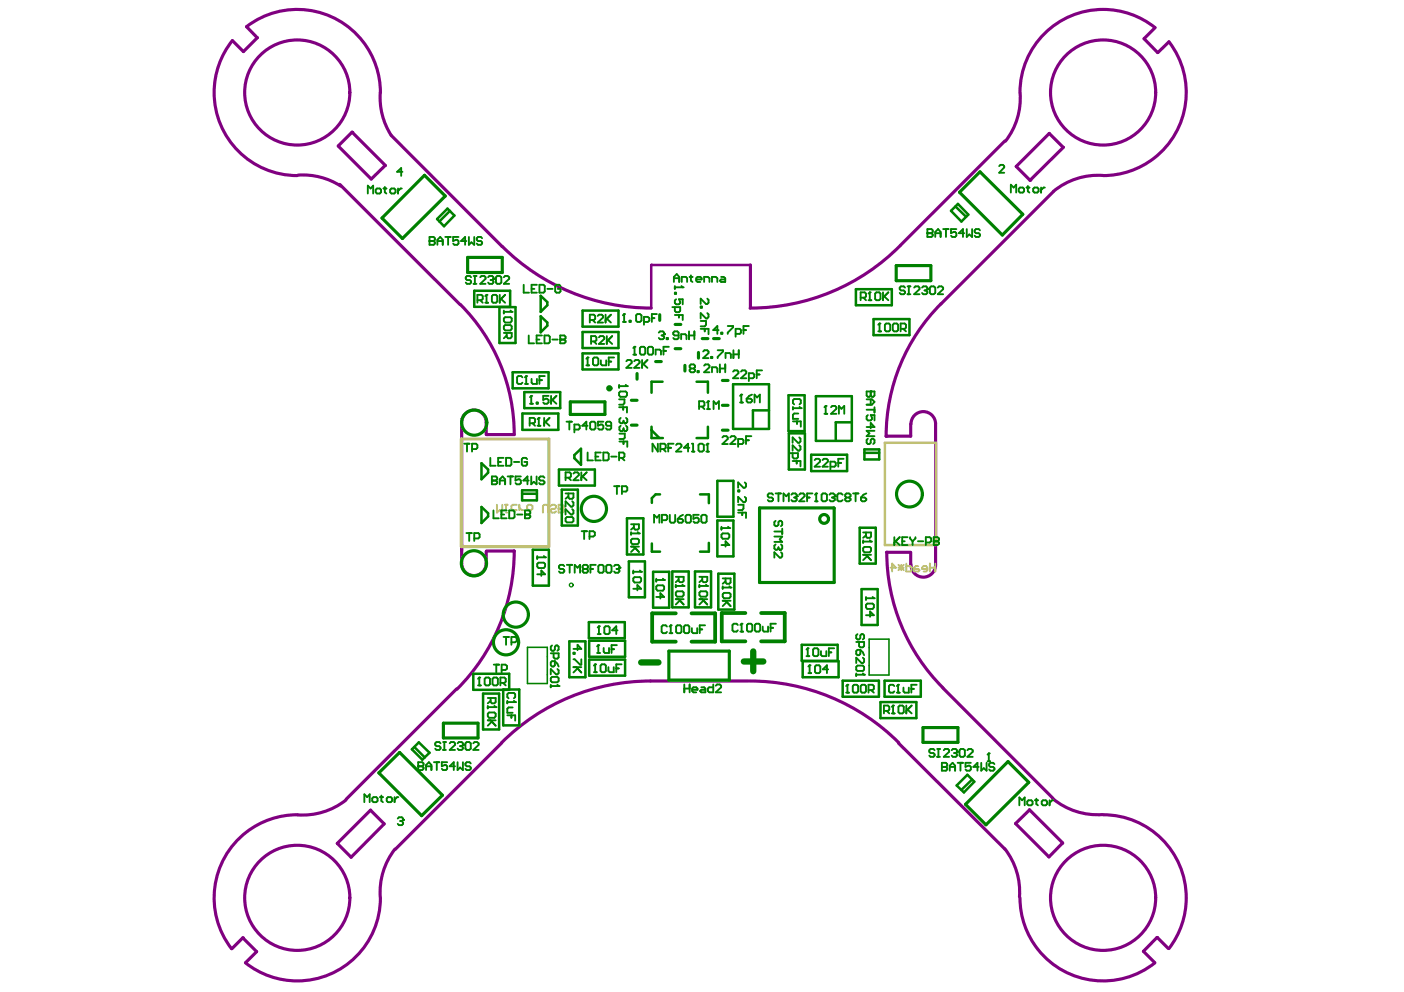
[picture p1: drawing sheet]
<svg xmlns="http://www.w3.org/2000/svg" width="297mm" height="210mm" viewBox="0 0 297 210" stroke-linecap="round" stroke-linejoin="round" font-family="sans-serif">
<g fill="none" stroke="#800080" stroke-width=".67">
<circle cx="62.9" cy="19.6" r="11.1"/>
<circle cx="233.4" cy="19.6" r="11.1"/>
<circle cx="62.9" cy="190" r="11.1"/>
<circle cx="233.4" cy="190" r="11.1"/>
</g>
<circle cx="51.4" cy="198.4" r=".27" fill="#800080"/>
<path d="M51.4 198.4l-2.4 2.4" fill="none" stroke="#800080" stroke-width=".67"/>
<path d="M54.4 8h.1" fill="none" stroke="#800080" stroke-width=".53"/>
<circle cx="71.4" cy="178.5" r=".27" fill="#800080"/>
<path d="M81.5 35h.1M78.4 171.4v.1" fill="none" stroke="#800080" stroke-width=".53"/>
<path d="M102.9 91.9l.1 .1" fill="none" stroke="#800080" stroke-width=".67"/>
<circle cx="137.8" cy="56.1" r=".27" fill="#800080"/>
<path d="M158.8 65.1l-.2 .2" fill="none" stroke="#800080" stroke-width=".53"/>
<circle cx="187.5" cy="92.3" r=".33" fill="#800080"/>
<path d="M192.7 117v2.5M217.8 171.4l-2.9 2.9" fill="none" stroke="#800080" stroke-width=".67"/>
<path d="M217.8 171.3v.1" fill="none" stroke="#800080" stroke-width=".53"/>
<circle cx="217.9" cy="38.2" r=".27" fill="#800080"/>
<path d="M224.9 31.2h.1M137.8 56.1v9.1M224.8 178.4h.1" fill="none" stroke="#800080" stroke-width=".53"/>
<g fill="none" stroke="#800080" stroke-width=".67">
<path d="M49.2 8.6l2.3 2.3M52.2 5.7l2.2 2.3M244.4 5.9l-2.4 2.3M215 35.2l2.9 3M158.8 56.1v9M97.7 89.4v29.8M102.9 89.4v2.6M192.7 89.7v2.6M197.9 89.7v29.8M102.9 116.7v2.5M108.7 116.6h.1M51.4 198.4l2.9 3"/>
<path d="M241.9 201.3l2.3 2.3"/>
</g>
<circle cx="74.5" cy="28" r=".27" fill="#800080"/>
<path d="M74.5 28l-2.9 2.9M103 92h5.8M187.5 92.3h5.2M187.5 116.9h5.2M78.4 171.5l2.9 2.8M244.8 198.4l-2.9 2.9M244.8 198.4l2.4 2.3" fill="none" stroke="#800080" stroke-width=".67"/>
<circle cx="244.8" cy="198.4" r=".27" fill="#800080"/>
<path d="M244.9 11.1v.1M137.8 56.1h21" fill="none" stroke="#800080" stroke-width=".53"/>
<g fill="none" stroke="#800080" stroke-width=".67">
<path d="M49.1 8.6a17.6 17.6 0 0 0-2.1 18.6 17.6 17.6 0 0 0 15.9 10M52.2 5.7a17.6 17.6 0 0 1 18.5-1.9 17.6 17.6 0 0 1 9.8 15.8M54.4 8l-2.9 2.9M80.5 19.6a14.8 14.8 0 0 0 2.3 9M215.8 19.7a14.8 14.8 0 0 1-3.1 10.2M242 8.2l2.9 2.9M244.3 5.8a17.6 17.6 0 0 0-18.5-2.1 17.6 17.6 0 0 0-10 15.9M245 11.1l2.3-2.3a17.5 17.5 0 0 1 1.6 19 17.5 17.5 0 0 1-16.6 9.3 14.8 14.8 0 0 0-9.4 3.4M63 37.1a14.8 14.8 0 0 1 9.1 2.3M71.6 30.9l6.9 7 3-2.9M71.9 39l25.4 25.5M74.5 28l7 7"/>
<path d="M82.7 28.6l23.6 23.6M212.6 29.8l-22.1 22.1M224.9 31.2l-2.9-3-7 7M225 31.2l-7.1 7M106.3 52.1a44.6 44.6 0 0 0 31.5 13.1M190.5 51.9a44.6 44.6 0 0 1-31.7 13.3M222.9 40.5l-23.8 23.8M97.4 64.4a38.9 38.9 0 0 1 11.4 27.6M199.1 64.3a39.6 39.6 0 0 0-11.6 28M97.7 89.4a2.6 2.6 0 0 1 2.6-2.6 2.6 2.6 0 0 1 2.6 2.6M192.7 89.7a2.6 2.6 0 0 1 2.6-2.6 2.6 2.6 0 0 1 2.6 2.6M97.7 119.2a2.6 2.6 0 0 0 2.6 2.6 2.6 2.6 0 0 0 2.6-2.6"/>
<path d="M102.9 116.6h5.8M108.8 116.6a41.3 41.3 0 0 1-12.1 29.2M187.6 116.9a40.5 40.5 0 0 0 11.9 28.6M192.7 119.5a2.6 2.6 0 0 0 2.6 2.6 2.6 2.6 0 0 0 2.6-2.6M96.6 145.8l-23.4 23.3M106.1 157.2l-22.5 22.5M158.4 144.1h-20.8a44.6 44.6 0 0 0-31.5 13M158.6 144.1a44.6 44.6 0 0 1 31.5 13M190.1 157.2l22.5 22.5M199.5 145.6l23.3 23.3M62.9 172.4a17.6 17.6 0 0 0-15.8 9.8 17.6 17.6 0 0 0 1.9 18.5M73.2 169.3a14.8 14.8 0 0 1-10.2 3.1"/>
<path d="M78.4 171.4l-7 7.1 2.9 2.9 7-7.1M83.5 179.7a14.8 14.8 0 0 0-3 10.1M212.6 179.6a14.8 14.8 0 0 1 3.1 10.2M214.9 174.3l7 7 2.9-2.9M217.8 171.3l7.1 7.1M222.7 169a14.8 14.8 0 0 0 10.5 3.4M233.4 172.4a17.6 17.6 0 0 1 15.8 9.8 17.6 17.6 0 0 1-1.9 18.5M80.5 190a17.6 17.6 0 0 1-10 15.8 17.6 17.6 0 0 1-18.6-2.1M215.8 190a17.6 17.6 0 0 0 10 15.8 17.6 17.6 0 0 0 18.5-2.1M54.3 201.4l-2.3 2.3"/>
</g>
<path d="M97.6 92.9h18.5v22.8h-18.5z" fill="none" stroke="#c0c073" stroke-width=".67"/>
<path d="M187.2 93.7h10.8v21.6h-10.8z" fill="none" stroke="#c0c073" stroke-width=".53"/>
<path d="M105.1 106.8v1.7l.6-.6 .6 .6v-1.7M106.8 106.8h.6M107.1 106.8v1.1h-.3" fill="none" stroke="#c0c073" stroke-width=".4"/>
<circle cx="107.1" cy="108.5" r=".2" fill="#c0c073"/>
<path d="M109.3 106.8h-.8l-.3 .3v.6l.3 .2h.8M109.9 107.4l.5 .5h.3M109.9 106.8v1.1M111.5 107.1l.3-.3h.5l.4 .3v.6l-.4 .2h-.5l-.3-.2zM114.9 108.5v-1.4l.2-.3h.6l.3 .3v1.4M116.5 107.1l.3-.3h.5l.4 .3v.3l-.4 .3h-.5l-.3 .2v.3l.3 .3h.5l.4-.3M118.2 107.7h.8l.3-.3v-.3l-.3-.3h-.8v1.7" fill="none" stroke="#c0c073" stroke-width=".4"/>
<circle cx="118.2" cy="107.7" r=".2" fill="#c0c073"/>
<path d="M118.2 107.7h.8l.3 .2v.3l-.3 .3h-.8M190.1 119.5l1.1 1.2M190.7 119.5v1.2M191.2 119.5l-1.1 1.2M191.7 119.3v1.6h.9l.3-.2v-.6l-.3-.3h-.9M194.3 119.8h-.6l-.3 .3v.8h.9l.2-.2-.2-.3h-.9M196.7 119.3v1.6M197.9 119.3v1.6M188.4 120.1h1.1l-.8-.8v1.6M190.1 120.1h1.1M196.2 120.4h-1.1v-.3l.3-.3h.5l.3 .3v.6l-.3 .2h-.5M196.7 120.1h1.2" fill="none" stroke="#c0c073" stroke-width=".4"/>
<g fill="none" stroke="#008000" stroke-width=".53">
<path d="M92.5 46.3l2.2-2.2 1.4 1.5-2.2 2.3zM95.2 44.6l-2.3 2.3M201.2 44.6l1.5-1.5 2.2 2.3-1.5 1.5zM202.1 43.7l2.3 2.2M100.3 61.5h7.6v3.4h-7.6zM105.7 65h3.4v7.6h-3.4zM108.5 78.8h7.6v3.4h-7.6zM114.4 66.9l1.4 1.4v.6l-1.4 1.4zM114.4 62.6l1.4 1.3v.7l-1.4 1.4zM123.3 65.7h7.5v3.4h-7.5zM123.3 70.2h7.5v3.4h-7.5zM123.3 74.8h7.5v3.4h-7.5z"/>
<path d="M181.1 61.2h7.6v3.4h-7.6zM184.8 67.5h7.6v3.4h-7.6zM101.9 98l1.4 1.3v.7l-1.4 1.4zM110.5 87.5h7.6v3.5h-7.6zM110.9 83h7.6v3.4h-7.6zM118.3 99.3h7.6v3.4h-7.6zM121.5 96.3l1.4-1.3v3.4l-1.4-1.4zM137.8 90.3v2.4h2.4M137.8 91l1.6 1.6M140.2 80.8h-2.4v2.3M147.4 80.8h2.4v2.3M149.8 90.3v2.4h-2.4"/>
<path d="M155.1 81.3h7.6v9.5h-7.6zM162.7 86.8h-3.4v3.7M166.8 83.6h3.4v7.6h-3.4zM166.9 91.7h3.4v7.6h-3.4zM171.6 96.2h7.6v3.5h-7.6zM172.6 83.8h7.6v9.5h-7.6zM180.2 89.4h-3.4v3.6M182.9 95.8h3.1M182.9 95.1h3.1v2.1h-3.1zM101.9 107.3l1.4 1.3v.7l-1.4 1.4zM110.5 103.7h3.1v2.2h-3.1zM110.5 104.5h3.1"/>
<path d="M112.7 116.3h3.4v7.6h-3.4zM118.9 103.6h3.4v7.6h-3.4zM132.6 109.7h3.5v7.6h-3.5zM133 118.8h3.4v7.6h-3.4zM137.9 115v1.7h1.7M139.6 104.6h-.9l-.8 .8v1M148.1 104.6h1.9v1.9M150 114.9v1.8h-1.9M151.8 101.7h3.4v7.6h-3.4zM151.8 110.1h3.4v7.6h-3.4zM181.9 111.7h3.4v7.6h-3.4zM120.5 135.7h3.4v7.6h-3.4z"/>
<path d="M124.6 131.6h7.6v3.4h-7.6zM124.7 135.6h7.5v3.4h-7.5zM124.7 139.6h7.5v3.4h-7.5zM138.2 121h3.4v7.6h-3.4zM142.2 120.9h3.5v7.6h-3.5zM147 120.9h3.4v7.6h-3.4zM152 121.4h3.4v7.6h-3.4zM169.6 136.4h7.6v3.4h-7.6zM169.8 139.9h7.6v3.4h-7.6zM182.3 124.7h3.4v7.5h-3.4zM87.1 158.5l1.5-1.4 2.3 2.2-1.6 1.4zM87.7 158.1l2.2 2.2"/>
<path d="M100.1 142.6h7.6v3.4h-7.6zM102.2 146.8h3.4v7.6h-3.4zM106.5 145.9h3.4v7.6h-3.4zM178.3 144h7.6v3.4h-7.6zM186.3 148.6h7.6v3.4h-7.6zM187.1 144h7.7v3.4h-7.7zM202.4 166.2l2.3-2.3 1.4 1.5-2.2 2.3zM205.7 164.9l-2.3 2.2"/>
</g>
<path d="M111.6 137h4.2v7.6h-4.2zM183.9 135.2h4.2v7.6h-4.2z" fill="none" stroke="#008000" stroke-width=".33"/>
<g fill="none" stroke="#008000" stroke-width=".67">
<path d="M89.8 37.1l4.4 4.4-9.1 9-4.3-4.4zM98.9 54.5h7.4v3.2h-7.4zM189.6 56.2h7.3v3.2h-7.3zM203 40.7l4.3-4.3 9.1 8.9-4.3 4.4zM134.8 79v1.2M138.7 76.5h1.2M139.6 66.6v1.2M142.8 68.7h1.2M142.8 73.8h1.2M144.9 77.3v1.2M147.8 74.6v1.2M148.6 71.6h1.2"/>
<path d="M151 71.6h1.2M120.7 85h7.3v2.7h-7.3zM133.6 90h1.2M133.6 84.7h1.2M152.8 91h1.2M152.8 85.8h1.2M152.8 80.5h1.2M160.7 107.5h15.7l.1 15.8h-15.8zM141.5 137.8h12.8v6.1h-12.8zM93.8 153h7.3v3.2h-7.3zM195.3 154h7.4v3.1h-7.4zM80.1 163.5l4.4-4.3 9.1 9.1-4.4 4.3z"/>
<path d="M213.3 161.1l4.4 4.4-9.1 9-4.3-4.3z"/>
</g>
<path d="M143 129.8h-5v6h5M146.3 129.8h5v6h-5M157.7 129.7h-5v6h5M161 129.7h5v6h-5" fill="none" stroke="#008000" stroke-width=".8"/>
<path d="M157.4 140h4.1M159.4 137.8v4.2M135.6 140.2h3.7" fill="none" stroke="#008000" stroke-width="1.3"/>
<path d="M123.1 112.4h1.1M123.6 112.4v1.7M124.7 113.5h.8l.4-.2v-.6l-.4-.3h-.8v1.7M129.9 102.9h1.1M130.5 102.9v1.6M131.6 104h.8l.3-.3v-.6l-.3-.2h-.8v1.6M138.8 122.5v.6M138.8 122.7h1.7" fill="none" stroke="#008000" stroke-width=".4"/>
<circle cx="140.5" cy="122.7" r=".2" fill="#008000"/>
<path d="M138.8 124.1l.3-.2h1.1l.3 .2v.6l-.3 .3h-1.1l-.3-.3zM138.8 126.3h1.7l-.8-.8v1.2M140.2 122.5l.3 .2M171 142.4h.6M171.3 140.8v1.6" fill="none" stroke="#008000" stroke-width=".4"/>
<circle cx="171.3" cy="140.8" r=".2" fill="#008000"/>
<path d="M113.7 117.7v.6M113.7 117.9h1.6M171.3 140.8l-.3 .2M172.4 141l.3-.2h.6l.3 .2v1.2l-.3 .2h-.6l-.3-.2zM175.2 141.6h-1.1l.9-.8v1.6" fill="none" stroke="#008000" stroke-width=".4"/>
<circle cx="115.3" cy="117.9" r=".2" fill="#008000"/>
<path d="M113.7 119.3l.2-.2h1.2l.2 .2v.6l-.2 .3h-1.2l-.2-.3zM115.1 117.7l.2 .2M133.5 110.9h1.7v.9l-.3 .3h-.5l-.3-.3v-.9M133.5 112.6v.5M133.5 112.9h1.7M134.1 111.5l-.6 .6M113.7 121.5h1.6l-.8-.8v1.2" fill="none" stroke="#008000" stroke-width=".4"/>
<circle cx="135.2" cy="112.9" r=".2" fill="#008000"/>
<path d="M133.5 114.3l.3-.3h1.1l.3 .3v.5l-.3 .3h-1.1l-.3-.3zM133.5 115.7h1.7M134.1 115.7l1.1 1.1-.8-.9-.9 .9M134.9 112.6l.3 .3M134 120.7v.6M134 121h1.6" fill="none" stroke="#008000" stroke-width=".4"/>
<circle cx="135.6" cy="121" r=".2" fill="#008000"/>
<path d="M167.2 95.9h1.6v.9l-.2 .2h-.6l-.3-.2v-.9M167.7 97.6h1.7v1.1M168.6 97.6v.5M169.1 92.6l.3 .2v.6l-.3 .3h-.3l-1.1-1.1v1.1M169.1 94.2l.3 .3v.6l-.3 .3h-.3l-1.1-1.2v1.2M182.6 112.7h1.7v.8l-.3 .3h-.5l-.3-.3v-.8M182.6 114.3v.6M182.6 114.6h1.7M183.2 113.3l-.6 .5M134 122.4l.2-.3h1.2l.2 .3v.5l-.2 .4h-1.2l-.2-.4zM134 124.6h1.6l-.8-.8v1.1M135.4 120.7l.2 .3" fill="none" stroke="#008000" stroke-width=".4"/>
<circle cx="184.3" cy="114.6" r=".2" fill="#008000"/>
<path d="M182.6 116l.3-.3h1.1l.3 .3v.5l-.3 .4h-1.1l-.3-.4zM182.6 117.4h1.7M183.2 117.4l1.1 1.1-.8-.8-.9 .8M184 114.3l.3 .3M209.2 159.4v1.7M208.9 161.1h.6" fill="none" stroke="#008000" stroke-width=".4"/>
<circle cx="209.2" cy="159.4" r=".2" fill="#008000"/>
<path d="M211.4 35.2l.3-.3h.5l.3 .3v.2l-1.1 1.2h1.1M103.2 147.7h1.7v.9l-.3 .2h-.5l-.3-.2v-.9M103.2 149.4v.5M103.2 149.6h1.7M103.8 148.3l-.6 .5M209.2 159.4l-.3 .3" fill="none" stroke="#008000" stroke-width=".4"/>
<circle cx="104.9" cy="149.6" r=".2" fill="#008000"/>
<path d="M103.2 151l.3-.2h1.1l.3 .2v.6l-.3 .3h-1.1l-.3-.3zM103.2 152.4h1.7M103.8 152.4l1.1 1.2-.8-.9-.9 .9M104.6 149.4l.3 .2M107.3 148.3v.5M107.3 148.6h1.7M107.6 147.8l-.3-.3v-.6l.3-.3h1.1l.3 .3v.6l-.3 .3" fill="none" stroke="#008000" stroke-width=".4"/>
<circle cx="109" cy="148.6" r=".2" fill="#008000"/>
<path d="M131 81.4v.6M131 81.7h1.6M119.7 104.4h1.6v.9l-.2 .2h-.6l-.2-.2v-.9M119.7 109.7l.2-.3h1.2l.2 .3v.6l-.2 .2h-1.2l-.2-.2zM120.3 105l-.6 .5M121.1 106.1l.2 .2v.6l-.2 .3h-.3l-1.1-1.1v1.1M121.1 107.7l.2 .3v.6l-.2 .3h-.3l-1.1-1.2v1.2M107.3 151.4h1.7v1.1M108.2 151.4v.5M108.5 149.7h-.9l-.3 .3v.8h1.2M108.7 148.3l.3 .3" fill="none" stroke="#008000" stroke-width=".4"/>
<circle cx="132.6" cy="81.7" r=".2" fill="#008000"/>
<g fill="none" stroke="#008000" stroke-width=".4">
<path d="M131 83.1l.2-.3h1.2l.2 .3v.5l-.2 .4h-1.2l-.2-.4zM131 86.2h1.6v1.1M131 84.5h1.1v.8l-.3 .3h-.8M131.8 86.2v.5M132.4 81.4l.2 .3M167.8 86.1v.5M167.8 86.4h1.6M168 85.6l-.2-.3v-.6l.2-.3h1.2l.2 .3v.6l-.2 .3M156.2 103.7h.2v.3h-.2zM156.2 108.5h1.6v1.1M156.2 106.8h1.1v.8l-.3 .3h-.8M157 108.5v.5"/>
<path d="M157.6 105.1l.2 .3v.5l-.2 .4h-.3l-1.1-1.2v1.2M157.6 102.1l.2 .2v.6l-.2 .3h-.3l-1.1-1.1v1.1"/>
</g>
<circle cx="169.4" cy="86.4" r=".2" fill="#008000"/>
<path d="M167.8 89.2h1.6v1.1M168.6 89.2v.5M168.9 87.5h-.9l-.2 .3v.8h1.1M169.2 86.1l.2 .3M183.2 126.3v.6M183.2 126.6h1.7" fill="none" stroke="#008000" stroke-width=".4"/>
<circle cx="184.9" cy="126.6" r=".2" fill="#008000"/>
<path d="M184.2 82.8v.9l-.3 .3h-.3l-.3-.3v-.9h1.7M183.2 128l.3-.3h1.1l.3 .3v.5l-.3 .3h-1.1l-.3-.3zM183.2 130.2h1.7l-.8-.8v1.1M184.6 126.3l.3 .3" fill="none" stroke="#008000" stroke-width=".4"/>
<circle cx="184.2" cy="82.8" r=".2" fill="#008000"/>
<path d="M183.3 90.4h1.7l-.8-.9v1.1M183.3 84.5h1.2l.5 .5-.5 .6h-1.2M183.3 86.7h1.7M183.6 92.8l-.3 .3v.6l.3 .3h.3l.3-.3v-.6l.3-.3h.2l.3 .3v.6l-.3 .3M183.6 87.8l-.3 .3v.6l.3 .3h.6l.3-.3-.3-.9h.8v1.2M184.2 82.8v.9l.3 .3h.2l.3-.3v-.9M184.2 84.5v1.1M185 86.2v1.1M185 91.2h-1.7l.6 .5-.6 .6h1.7M84.1 173.2l.3-.3h.6l.3 .3v.3" fill="none" stroke="#008000" stroke-width=".4"/>
<circle cx="85.3" cy="173.5" r=".2" fill="#008000"/>
<g fill="none" stroke="#008000" stroke-width=".4">
<path d="M81.1 39.9h.6M81.4 39.6v1.1l.3 .2M84.2 39.9v1M85 39.9h-.3l-.5 .5M77.8 40.9v-1.6l.6 .6 .5-.6v1.6M79.5 40.2l.2-.3h.6l.3 .3v.5l-.3 .2h-.6l-.2-.2zM82.5 40.2l.3-.3h.6l.3 .3v.5l-.3 .2h-.6l-.3-.2zM104.4 108v1.7h1.1M106.1 108.9h.6M107.2 108h-1.1v1.7h1.1M107.7 108h.9l.3 .3v1.1l-.3 .3h-.9zM109.4 108.9h1.1"/>
<path d="M111.1 108v1.7h.8l.3-.3v-.3l-.3-.2h-.8M106.5 134.8h1.2M107.1 134.8v1.6M108.2 135.9h.8l.3-.3v-.6l-.3-.2h-.8v1.6M104.5 140.6h1.1M105 140.6v1.7M106.1 141.8h.8l.4-.3v-.6l-.4-.3h-.8v1.7M84.7 173.7h.3M85 173.7l.3 .4v.2l-.3 .3h-.6l-.3-.3M85.3 173.5l-.3 .2"/>
</g>
<circle cx="111.1" cy="108.9" r=".2" fill="#008000"/>
<path d="M110.5 79.8l-.2-.2h-.6l-.3 .2v1.2l.3 .2h.6l.2-.2M111.3 79.6v1.6M103.7 96.9v1.6h1.2M105.4 97.8h.6M106.5 96.9h-1.1v1.6h1.1M107.1 96.9h.8l.3 .3v1.1l-.3 .2h-.8zM108.7 97.8h1.2M111.1 81.2h.6M111.5 97.2l-.2-.3h-.6l-.3 .3v1.1l.3 .2h.6l.2-.2v-.5h-.6M111.1 108h.8l.3 .3v.3l-.3 .3h-.8" fill="none" stroke="#008000" stroke-width=".4"/>
<circle cx="111.3" cy="79.6" r=".2" fill="#008000"/>
<path d="M110.8 60.3v1.6h1.1M111.3 79.6l-.2 .2M112.5 61.1h.6M113.6 60.3h-1.1v1.6h1.1M114.1 60.3h.9l.3 .2v1.2l-.3 .2h-.9zM115.3 79.6h-1.2v1.6M115.8 61.1h1.1M118.6 60.5l-.3-.2h-.6l-.2 .2v1.2l.2 .2h.6l.3-.2v-.6h-.6M112.5 80.2v.8l.2 .2h.9v-1M114.1 80.4h.6M125.7 142.2h.6M125.9 140.6v1.6" fill="none" stroke="#008000" stroke-width=".4"/>
<circle cx="125.9" cy="140.6" r=".2" fill="#008000"/>
<g fill="none" stroke="#008000" stroke-width=".4">
<path d="M124.1 77.3h.6M124.3 75.6v1.7M124.3 95.8v1.6h1.2M126 96.6h.6M127.1 95.8h-1.1v1.6h1.1M127.6 95.8h.9l.3 .2v1.2l-.3 .2h-.9zM129.3 96.6h1.1M131 96.9h.8l.3-.3v-.6l-.3-.2h-.8v1.6M131.5 96.9l.6 .5M125.9 140.6l-.2 .2M127.1 140.8l.2-.2h.6l.3 .2v1.2l-.3 .2h-.6l-.2-.2zM128.7 141.2v.8l.3 .2h.8v-1"/>
<path d="M130.4 141.4h.5M131.5 140.6h-1.1v1.6"/>
</g>
<circle cx="124.3" cy="75.6" r=".2" fill="#008000"/>
<g fill="none" stroke="#008000" stroke-width=".4">
<path d="M124.3 75.6l-.2 .3M125.1 72.2h.8l.3-.2v-.6l-.3-.3h-.8v1.7M125.5 75.9l.2-.3h.6l.3 .3v1.1l-.3 .3h-.6l-.2-.3zM125.7 72.2l.5 .6M126.7 71.4l.3-.3h.6l.2 .3v.3l-1.1 1.1h1.1M127.1 76.2v.8l.3 .3h.8v-1.1M128.4 71.1v1.7M128.6 72l.9 .8M128.8 76.5h.5M129.5 71.1l-1.1 1.1M129.9 75.6h-1.1v1.7M132.5 76.4l.3-.2h.6l.2 .2v.4l-1.1 1h1.1"/>
<path d="M134.2 76.4l.2-.2h.6l.3 .2v.4l-1.1 1h1.1M135.8 76.2v1.6M136.1 77l.9 .8M137 76.2l-1.2 1.1M147.9 86h.9l.2-.2v-.6l-.2-.3h-.9v1.7M148.5 86l.5 .6M149.6 86.6h.6M149.8 84.9v1.7M152.8 92.6l.3-.3h.6l.3 .3v.3l-1.2 1.1h1.2M154.5 92.6l.3-.3h.6l.2 .3v.3l-1.1 1.1h1.1M156.2 94h.8l.3-.3v-.5l-.3-.3h-.8v1.7M157.8 93.2h.6"/>
<path d="M159 92.3h-1.2v1.7M144.8 144.8v1.7M144.8 145.7h1.1M145.9 144.8v1.7M146.4 146h1.2v-.3l-.3-.3h-.6l-.3 .3v.5l.3 .3h.6M148.4 145.4h.6l.2 .3v.8h-.8l-.3-.3 .3-.2h.8M150.9 144.8v1.7h-.9l-.2-.3v-.5l.2-.3h.9M151.4 145.1l.3-.3h.6l.3 .3v.3l-1.2 1.1h1.2"/>
</g>
<circle cx="149.8" cy="84.9" r=".2" fill="#008000"/>
<g fill="none" stroke="#008000" stroke-width=".4">
<path d="M152 69.8h-1.1l.9-.8v1.6M152.6 70.4h.2v.2h-.2zM154 69h1.1v.3l-1.1 1.1v.2M155.6 70.6h.9l.3-.2v-.6l-.3-.2h-.9v1.6M157.3 69.8h.5M158.4 69h-1.1v1.6M149.8 84.9l-.2 .3M151 86.6v-1.7l.5 .6 .6-.6v1.7M172.4 97.4l.2-.3h.6l.3 .3v.3l-1.1 1h1.1M174 97.4l.3-.3h.6l.3 .3v.3l-1.2 1h1.2M174.4 87.6h.6M174.7 85.9v1.7"/>
<path d="M175.7 98.7h.9l.2-.2v-.5l-.2-.3h-.9v1.6M177.4 98h.6M178.5 97.1h-1.1v1.6"/>
</g>
<circle cx="174.7" cy="85.9" r=".2" fill="#008000"/>
<path d="M174.7 85.9l-.3 .3M175.8 86.2l.3-.3h.6l.3 .3v.3l-1.2 1.1h1.2M177.5 87.6v-1.7l.5 .6 .6-.6v1.7M187 150.4h.9l.2-.2v-.6l-.2-.3h-.9v1.7M187.6 150.4l.5 .6M188.7 151h.6M188.9 149.3v1.7" fill="none" stroke="#008000" stroke-width=".4"/>
<circle cx="188.9" cy="149.3" r=".2" fill="#008000"/>
<path d="M188.9 149.3l-.2 .3M189.2 145.2l-.3-.3h-.6l-.2 .3v1.1l.2 .3h.6l.3-.3M189.7 146.6h.6M190 144.9v1.7M190.1 149.6l.2-.3h.6l.3 .3v1.1l-.3 .3h-.6l-.2-.3zM191.7 149.3v1.7M192 150.2l.9 .8M192.9 149.3l-1.2 1.1" fill="none" stroke="#008000" stroke-width=".4"/>
<circle cx="190" cy="144.9" r=".2" fill="#008000"/>
<g fill="none" stroke="#008000" stroke-width=".4">
<path d="M189.2 113.7v1.6M189.5 114.5l.8 .8M190.3 113.7l-1.1 1.1M190.9 114.5h.5M192 113.7h-1.1v1.6h1.1M192.5 113.7v.2l.6 .6M193.1 114.5v.8M193.7 113.7v.2l-.6 .6M194.2 114.5h1.1M195.9 114.8h.8l.3-.3v-.6l-.3-.2h-.8v1.6M197.5 113.7v1.6h.8l.4-.2v-.3l-.4-.3h-.8M190 144.9l-.3 .3"/>
<path d="M191.1 145.5v.8l.3 .3h.9v-1.1M192.8 145.8h.5M193.9 144.9h-1.1v1.7"/>
</g>
<circle cx="197.5" cy="114.5" r=".2" fill="#008000"/>
<path d="M191.5 60.9l-.3-.3h-.6l-.3 .3v.3l.3 .3h.6l.3 .2v.3l-.3 .3h-.6l-.3-.3M192 60.6h.6M192 62.3h.6M192.3 60.6v1.7M193.4 60.9l.3-.3h.6l.2 .3v.3l-1.1 1.1h1.1M195.1 60.9l.2-.3h.6l.3 .3v.3M197.5 113.7h.8l.4 .2v.3l-.4 .3h-.8" fill="none" stroke="#008000" stroke-width=".4"/>
<circle cx="196.2" cy="61.2" r=".2" fill="#008000"/>
<g fill="none" stroke="#008000" stroke-width=".4">
<path d="M85.1 36.4h-1.1l.9-.8v1.6M215.5 40l.3-.3h.6l.3 .3v.5l-.3 .2h-.6l-.3-.2zM217.2 39.7h.6M217.5 39.4v1.1l.3 .2M218.6 40l.3-.3h.6l.2 .3v.5l-.2 .2h-.6l-.3-.2zM220.3 39.7v1M221.1 39.7h-.3l-.5 .5M213.9 40.7v-1.6l.6 .6 .5-.6v1.6M195.6 61.5h.3M195.9 61.5l.3 .2v.3l-.3 .3h-.6l-.2-.3M196.2 61.2l-.3 .3M196.7 60.9l.3-.3h.5l.4 .3v1.1l-.4 .3h-.5l-.3-.3z"/>
<path d="M198.4 60.9l.3-.3h.5l.3 .3v.3l-1.1 1.1h1.1M116.5 138.2h1.7v.9l-.3 .3h-.5l-.3-.3v-.9M116.8 136.6l-.3 .2v.6l.3 .3h.3l.3-.3v-.6l.3-.2h.2l.3 .2v.6l-.3 .3M117.4 139.9l.5 .5 .3 .6M116.5 143.5l.3-.3h1.1l.3 .3v.6l-.3 .3h-1.1l-.3-.3zM116.5 140.2l.3-.3h.6v.9l-.3 .2h-.3l-.3-.2zM116.5 144.9v.5M116.5 145.2h1.7M117.9 141.6l.3 .2v.6l-.3 .3h-.2l-1.2-1.1v1.1"/>
</g>
<circle cx="118.2" cy="145.2" r=".2" fill="#008000"/>
<path d="M101.1 145h.6M101.4 143.4v1.6M117.9 144.9l.3 .3" fill="none" stroke="#008000" stroke-width=".4"/>
<circle cx="101.4" cy="143.4" r=".2" fill="#008000"/>
<path d="M112.1 89.6h.8l.3-.3v-.6l-.3-.3h-.8v1.7M112.7 89.6l.5 .5M113.7 90.1h.6M114 88.4v1.7M101.4 143.4l-.3 .2M102.5 143.6l.3-.2h.6l.3 .2v1.2l-.3 .2h-.6l-.3-.2zM104.2 143.6l.3-.2h.6l.2 .2v1.2l-.2 .2h-.6l-.3-.2zM105.9 144.5h.8l.3-.3v-.6l-.3-.2h-.8v1.6M106.4 144.5l.6 .5" fill="none" stroke="#008000" stroke-width=".4"/>
<circle cx="114" cy="88.4" r=".2" fill="#008000"/>
<path d="M114 88.4l-.3 .3M115.1 88.4v1.7M115.4 89.3l.9 .8M116.3 88.4l-1.2 1.2M104.1 100.8v1.7h.8l.3-.3v-.3l-.3-.2h-.8" fill="none" stroke="#008000" stroke-width=".4"/>
<circle cx="104.1" cy="101.7" r=".2" fill="#008000"/>
<path d="M112.1 85.4h.6M112.4 83.8v1.6M104.1 100.8h.8l.3 .3v.3l-.3 .3h-.8M105.7 101.7h1.2M105.7 102.5v-1.1l.6-.6 .6 .6v1.1M107.4 100.8h1.1M108 100.8v1.7M110.2 100.8h-1.1v.9l.6-.3h.2l.3 .3v.5l-.3 .3h-.6l-.2-.3M111.9 101.7h-1.2l.9-.9v1.7M112.4 100.8v1.7l.5-.6 .6 .6v-1.7M115.2 101.1l-.3-.3h-.6l-.2 .3v.3l.2 .3h.6l.3 .2v.3l-.3 .3h-.6l-.2-.3" fill="none" stroke="#008000" stroke-width=".4"/>
<circle cx="112.4" cy="83.8" r=".2" fill="#008000"/>
<path d="M101 63.5h.9l.2-.2v-.6l-.2-.3h-.9v1.7M101.6 63.5l.5 .6M102.7 64.1h.6M102.9 62.4v1.7M112.4 83.8l-.3 .2M113.5 85.2h.3v.2h-.3zM116.1 83.8h-1.2v.8l.6-.2h.2l.4 .2v.6l-.4 .2h-.5l-.3-.2M116.6 83.8v1.6M116.9 84.6l.8 .8M117.7 83.8l-1.1 1.1" fill="none" stroke="#008000" stroke-width=".4"/>
<circle cx="102.9" cy="62.4" r=".2" fill="#008000"/>
<path d="M102.9 62.4l-.2 .3M104.1 62.7l.2-.3h.6l.3 .3v1.1l-.3 .3h-.6l-.2-.3zM105.7 62.4v1.7M106 63.3l.9 .8M106.9 62.4l-1.2 1.1M126.3 138.2h.6M126.6 136.5v1.7" fill="none" stroke="#008000" stroke-width=".4"/>
<circle cx="126.6" cy="136.5" r=".2" fill="#008000"/>
<path d="M126.5 134.2h.6M126.6 136.5l-.3 .3M126.7 132.5v1.7M127.7 137.1v.8l.3 .3h.8v-1.1M129.4 137.4h.5M130.5 136.5h-1.1v1.7" fill="none" stroke="#008000" stroke-width=".4"/>
<circle cx="126.7" cy="132.5" r=".2" fill="#008000"/>
<path d="M132.4 88.4l.3 .3v.6l-.3 .3h-.2M121.3 137.3h1.7l-.8-.9v1.2M121.3 138.1h.3v.3h-.3zM121.3 139.5h.3l1.1 1.1h.3v-1.1M126.7 132.5l-.2 .3M127.8 132.8l.3-.3h.6l.3 .3v1.1l-.3 .3h-.6l-.3-.3zM130.6 133.4h-1.1l.9-.9v1.7M121.3 141.2h1.7M121.9 141.2l1.1 1.1-.8-.9-.9 .9" fill="none" stroke="#008000" stroke-width=".4"/>
<circle cx="132.2" cy="89.6" r=".2" fill="#008000"/>
<path d="M131.3 88.4l-.3 .3v.6l.3 .3h.3l.3-.3M131.9 89.3l.3 .3M131.9 89v.3M132.4 90.1l.3 .3v.6l-.3 .2h-.2" fill="none" stroke="#008000" stroke-width=".4"/>
<circle cx="132.2" cy="91.2" r=".2" fill="#008000"/>
<g fill="none" stroke="#008000" stroke-width=".4">
<path d="M124.8 67.7h.9l.2-.2v-.6l-.2-.3h-.9v1.7M125.4 67.7l.5 .6M126.5 66.9l.2-.3h.6l.3 .3v.3l-1.1 1.1h1.1M128.1 66.6v1.7M128.4 67.5l.8 .8M129.2 66.6l-1.1 1.1M131.8 68.1h.6M132 66.5v1.6M131 91.8h1.2v.8l-.3 .3h-.9M131 93.4h1.7v1.2M131.3 90.1l-.3 .3v.6l.3 .2h.3l.3-.2M131.9 91l.3 .2"/>
<path d="M131.9 90.6v.4M131.9 93.4v.6"/>
</g>
<circle cx="132" cy="66.5" r=".2" fill="#008000"/>
<path d="M132 66.5l-.2 .2M133.2 67.9h.2v.2h-.2zM134.6 66.7l.2-.2h.6l.3 .2v1.2l-.3 .2h-.6l-.2-.2zM136.2 68.1h.8l.4-.2v-.6l-.4-.2h-.8v1.6M137.9 67.3h.5M139 66.5h-1.1v1.6M143 122.1h1.6v.8l-.2 .3h-.6l-.2-.3v-.8M143 123.7v.6M143 124h1.6M143.6 122.7l-.6 .5" fill="none" stroke="#008000" stroke-width=".4"/>
<circle cx="144.6" cy="124" r=".2" fill="#008000"/>
<path d="M143 125.4l.2-.3h1.2l.2 .3v.5l-.2 .4h-1.2l-.2-.4zM143 126.8h1.6M143.6 126.8l1 1.1-.8-.8-.8 .8M144.4 123.7l.2 .3M148 122.1h1.6v.8l-.2 .3h-.6l-.2-.3v-.8M148 123.7v.6M148 124h1.6M148.6 122.7l-.6 .5" fill="none" stroke="#008000" stroke-width=".4"/>
<circle cx="149.6" cy="124" r=".2" fill="#008000"/>
<path d="M152.6 111.5v.6M152.6 111.7h1.7M148 125.4l.2-.3h1.2l.2 .3v.5l-.2 .4h-1.2l-.2-.4zM148 126.8h1.6M148.6 126.8l1 1.1-.8-.8-.8 .8M149.4 123.7l.2 .3" fill="none" stroke="#008000" stroke-width=".4"/>
<circle cx="154.3" cy="111.7" r=".2" fill="#008000"/>
<path d="M152.6 113.1l.3-.2h1.1l.3 .2v.6l-.3 .3h-1.1l-.3-.3zM152.6 115.3h1.7l-.8-.8v1.2M154 111.5l.3 .2M152.9 122.4h1.7v.9l-.3 .2h-.5l-.3-.2v-.9M152.9 124.1v.5M152.9 124.3h1.7M153.5 123l-.6 .5" fill="none" stroke="#008000" stroke-width=".4"/>
<circle cx="154.6" cy="124.3" r=".2" fill="#008000"/>
<g fill="none" stroke="#008000" stroke-width=".4">
<path d="M146.2 78l-.3-.3v-.3l.3-.3h.6l.2 .3v.3l-.2 .3M146.2 78l-.3 .2v.3l.3 .3h.6l.2-.3v-.3l-.2-.2M146.2 78h.6M147.6 78.5h.2v.3h-.2zM148.8 74.4l.2-.3h.6l.3 .3v.3l-1.1 1.1h1.1M149 77.4l.2-.3h.6l.3 .3v.3l-1.1 1.1h1.1M150.4 75.5h.3v.3h-.3zM150.6 78.8v-1.1h.9l.3 .3v.8M151.8 74.1h1.2v.3l-1.2 1.1v.3M152.3 78h1.1M152.3 77.1v1.7M153.4 77.1v1.7"/>
<path d="M153.5 75.8v-1.1h.9l.2 .3v.8M155.1 78.6l.3-.2h.6l.2 .2v.4l-1.1 1h1.1M155.2 74.1v1.7M155.2 75h1.1M156.3 74.1v1.7M156.8 78.6l.2-.2h.6l.3 .2v.4l-1.1 1h1.1M160.1 79.2h.6M161.2 78.4h-1.1v1.6M156.6 85.2h.6M156.8 83.5v1.7M158.4 80h.9l.3-.2v-.6l-.3-.2h-.9v1.6M152.9 125.7l.3-.2h1.1l.3 .2v.6l-.3 .3h-1.1l-.3-.3z"/>
<path d="M152.9 127.1h1.7M153.5 127.1l1.1 1.1-.8-.8-.9 .8M154.3 124.1l.3 .2"/>
</g>
<circle cx="156.8" cy="83.5" r=".2" fill="#008000"/>
<g fill="none" stroke="#008000" stroke-width=".4">
<path d="M142.6 59.7v-1.1l.6-.6 .5 .6v1.1M142.6 58.9h1.1M144.2 59.7v-1.1h.9l.3 .3v.8M145.9 58.6h.6M146.2 58.3v1.1l.3 .3M147.3 59.1h1.1v-.2l-.2-.3h-.6l-.3 .3v.5l.3 .3h.6M149 59.7v-1.1h.8l.3 .3v.8M150.6 59.7v-1.1h.8l.4 .3v.8M152.6 58.6h.5l.3 .3v.8h-.8l-.3-.3 .3-.3h.8M156.8 83.5l-.2 .3M158 84.4h.8l.3 .2v.3l-.3 .3h-.6l-.2-.3zM159.1 83.5l-.6 .3-.5 .6"/>
<path d="M159.6 85.2v-1.7l.6 .6 .6-.6v1.7M181.1 135.8h1.7v.9l-.3 .3h-.5l-.3-.3v-.9M181.1 137.8l.3-.3h.6v.9l-.3 .2h-.3l-.3-.2zM181.4 134.2l-.3 .2v.6l.3 .3h.3l.3-.3v-.6l.3-.2h.2l.3 .2v.6l-.3 .3M182 137.5l.5 .5 .3 .6M182.5 139.2l.3 .2v.6l-.3 .3h-.2l-1.2-1.1v1.1M181.1 141.1l.3-.3h1.1l.3 .3v.6l-.3 .3h-1.1l-.3-.3zM181.1 142.5v.5M181.1 142.8h1.7"/>
</g>
<circle cx="182.8" cy="142.8" r=".2" fill="#008000"/>
<path d="M170.6 138.8h.6M170.9 137.2v1.6M182.5 142.5l.3 .3" fill="none" stroke="#008000" stroke-width=".4"/>
<circle cx="170.9" cy="137.2" r=".2" fill="#008000"/>
<path d="M163.8 112.5h1.7M163.8 113.5h1.7l-.5 .6 .5 .6h-1.7M164.1 110.2l-.3 .3v.6l.3 .2h.3l.3-.2v-.6l.3-.3h.2l.3 .3v.6l-.3 .2M165.2 115.2l.3 .3v.6l-.3 .2h-.2M165.5 111.9v1.1M170.9 137.2l-.3 .2M172 137.4l.3-.2h.6l.3 .2v1.2l-.3 .2h-.6l-.3-.2zM173.7 137.8v.8l.3 .2h.8v-1M175.4 138h.5M176.5 137.2h-1.1v1.6" fill="none" stroke="#008000" stroke-width=".4"/>
<circle cx="165" cy="116.3" r=".2" fill="#008000"/>
<path d="M185.8 70.1h.6M186.1 68.5v1.6M164.1 115.2l-.3 .3v.6l.3 .2h.3l.3-.2M164.7 116.1l.3 .2M164.7 115.8v.3M165.2 116.9l.3 .2v.6l-.3 .3h-.2l-1.2-1.1v1.1" fill="none" stroke="#008000" stroke-width=".4"/>
<circle cx="186.1" cy="68.5" r=".2" fill="#008000"/>
<g fill="none" stroke="#008000" stroke-width=".4">
<path d="M106.6 65.7v.6M106.6 66h1.7M186.1 68.5l-.3 .2M187.2 68.7l.3-.2h.6l.2 .2v1.1l-.2 .3h-.6l-.3-.3zM188.9 68.7l.2-.2h.6l.3 .2v1.1l-.3 .3h-.6l-.2-.3zM190.5 69.6h.9l.3-.3v-.6l-.3-.2h-.9v1.6M191.1 69.6l.6 .5M215.7 170.4v-1.7l.6 .6 .5-.6v1.7M217.3 169.6l.3-.3h.6l.3 .3v.5l-.3 .3h-.6l-.3-.3zM219 169.3h.6M219.3 169v1.1l.3 .3M220.4 169.6l.3-.3h.6l.2 .3v.5l-.2 .3h-.6l-.3-.3z"/>
<path d="M222.1 169.3v1.1M222.9 169.3h-.3l-.5 .6"/>
</g>
<circle cx="108.3" cy="66" r=".2" fill="#008000"/>
<path d="M106.6 67.4l.3-.3h1.1l.3 .3v.5l-.3 .4h-1.1l-.3-.4zM106.6 69.1l.3-.3h1.1l.3 .3v.5l-.3 .3h-1.1l-.3-.3zM106.6 70.4h1.7v.8l-.3 .4h-.5l-.3-.4v-.8M107.2 71l-.6 .6M108 65.7l.3 .3M142.8 60.5v.6M142.8 60.8h1.6" fill="none" stroke="#008000" stroke-width=".4"/>
<circle cx="144.4" cy="60.8" r=".2" fill="#008000"/>
<g fill="none" stroke="#008000" stroke-width=".4">
<path d="M142.2 65h1.7v.8l-.3 .3h-.6l-.2-.3v-.8M142.8 61.9h.2v.3h-.2zM142.8 66.7h1.6v1M143 63.3l-.2 .3v.5l.2 .3h.6l.3-.3-.3-.8h.8v1.1M143.6 66.7v.5M144.2 60.5l.2 .3M148.2 64.9h.3v.2h-.3zM148.2 69.6h1.7v1.1M148.2 67.9h1.2v.8l-.3 .4h-.9M149.1 69.6v.5M149.6 63.2l.3 .3v.6l-.3 .2h-.2l-1.2-1.1v1.1M149.6 66.3l.3 .2v.6l-.3 .3h-.2l-1.2-1.1v1.1"/>
<path d="M88.5 161.3v1.6h.8l.3-.2v-.3l-.3-.3h-.8"/>
</g>
<circle cx="88.5" cy="162.1" r=".2" fill="#008000"/>
<g fill="none" stroke="#008000" stroke-width=".4">
<path d="M111.9 71v1.6h1.1M113.5 71.8h.6M114.7 71h-1.2v1.6h1.2M115.2 71h.9l.2 .2v1.2l-.2 .2h-.9zM116.9 71.8h1.1M118.5 71v1.6h.9l.3-.2v-.3l-.3-.3h-.9M98.7 112.8h1.1M99.3 112.8v1.7M100.3 113.9h.9l.3-.2v-.6l-.3-.3h-.9v1.7M88.5 161.3h.8l.3 .2v.4l-.3 .2h-.8M90.1 162.1h1.2M90.1 162.9v-1l.6-.6 .6 .6v1"/>
<path d="M91.8 161.3h1.1M92.4 161.3v1.6M94.6 161.3h-1.1v.8l.6-.2h.2l.3 .2v.6l-.3 .2h-.6l-.2-.2M96.3 162.1h-1.2l.9-.8v1.6M96.8 161.3v1.6l.5-.5 .6 .5v-1.6M99.6 161.5l-.3-.2h-.6l-.2 .2v.4l.2 .2h.6l.3 .3v.3l-.3 .2h-.6l-.2-.2"/>
</g>
<circle cx="118.5" cy="71.8" r=".2" fill="#008000"/>
<path d="M99.7 58.7l-.3-.3h-.6l-.3 .3v.3l.3 .3h.6l.3 .2v.3l-.3 .3h-.6l-.3-.3M100.2 58.4h.6M100.5 58.4v1.7M101.6 58.7l.3-.3h.6l.2 .3v.3l-1.1 1.1h1.1M103.3 58.7l.2-.3h.6l.3 .3v.3M100.2 60.1h.6M118.5 71h.9l.3 .2v.4l-.3 .2h-.9" fill="none" stroke="#008000" stroke-width=".4"/>
<circle cx="104.4" cy="59" r=".2" fill="#008000"/>
<path d="M90.9 50.1v1.7h.8l.3-.3v-.2l-.3-.3h-.8M103.8 59.3h.3M104.1 59.3l.3 .2v.3l-.3 .3h-.6l-.2-.3M104.4 59l-.3 .3M104.9 58.7l.3-.3h.5l.4 .3v1.1l-.4 .3h-.5l-.3-.3zM106.6 58.7l.3-.3h.5l.3 .3v.3l-1.1 1.1h1.1" fill="none" stroke="#008000" stroke-width=".4"/>
<circle cx="90.9" cy="51" r=".2" fill="#008000"/>
<path d="M90.9 50.1h.8l.3 .3v.3l-.3 .3h-.8M92.5 51h1.2M92.5 51.8v-1.1l.6-.6 .6 .6v1.1M94.2 50.1h1.1M94.8 50.1v1.7M97 50.1h-1.1v.9l.6-.3h.2l.3 .3v.5l-.3 .3h-.6l-.2-.3M98.7 51h-1.2l.9-.9v1.7M99.2 50.1v1.7l.5-.5 .6 .5v-1.7M102 50.4l-.3-.3h-.6l-.2 .3v.3l.2 .3h.6l.3 .3v.2l-.3 .3h-.6l-.2-.3M199.3 161.4v1.7h.8l.3-.3v-.3l-.3-.2h-.8" fill="none" stroke="#008000" stroke-width=".4"/>
<circle cx="199.3" cy="162.3" r=".2" fill="#008000"/>
<path d="M179 146.6h.6M179.3 144.9v1.7M199.3 161.4h.8l.3 .3v.3l-.3 .3h-.8M200.9 162.3h1.2M200.9 163.1v-1.1l.6-.6 .6 .6v1.1M202.6 161.4h1.1M203.2 161.4v1.7M205.4 161.4h-1.1v.9l.8-.3 .3 .3v.5l-.3 .3h-.6l-.2-.3M207.1 162.3h-1.2l.9-.9v1.7M207.6 161.4v1.7l.5-.6 .6 .6v-1.7M210.4 161.7l-.3-.3h-.6l-.2 .3v.3l.2 .3h.6l.3 .2v.3l-.3 .3h-.6l-.2-.3" fill="none" stroke="#008000" stroke-width=".4"/>
<circle cx="179.3" cy="144.9" r=".2" fill="#008000"/>
<g fill="none" stroke="#008000" stroke-width=".4">
<path d="M139.4 70.4l.2-.3h.6l.3 .3v.3M138.4 110.6v-1.7l.6 .6 .5-.6v1.7M140 110.1h.9l.3-.3v-.6l-.3-.3h-.9v1.7M141.7 108.9v1.4l.3 .3h.6l.2-.3v-1.4M143.4 109.8h.8l.3 .3v.2l-.3 .3h-.6l-.2-.3zM144.5 108.9l-.5 .3-.6 .6M145 109.2l.3-.3h.6l.3 .3v1.1l-.3 .3h-.6l-.3-.3zM147.8 108.9h-1.1v.9l.5-.3h.4l.2 .3v.5l-.2 .3h-.6l-.3-.3M148.4 109.2l.2-.3h.6l.3 .3v1.1l-.3 .3h-.6l-.2-.3zM179.3 144.9l-.3 .3M180.4 145.2l.3-.3h.6l.2 .3v1.1l-.2 .3h-.6l-.3-.3zM182.1 145.2l.2-.3h.6l.3 .3v1.1l-.3 .3h-.6l-.2-.3z"/>
<path d="M183.7 146h.9l.3-.2v-.6l-.3-.3h-.9v1.7M184.3 146l.6 .6"/>
</g>
<circle cx="140.5" cy="70.7" r=".2" fill="#008000"/>
<path d="M196.2 48.5v1.6h.9l.2-.2v-.3l-.2-.3h-.9M140 71h.2M140.2 71l.3 .2v.3l-.3 .3h-.6l-.2-.3M140.5 70.7l-.3 .3M141 71.5h.3v.3h-.3zM143.6 71h-.9l-.3-.3v-.3l.3-.3h.6l.3 .3v1.1l-.3 .3h-.6l-.3-.3M144.1 71.8v-1.1h.9l.2 .3v.8M145.8 71h1.1M145.8 70.1v1.7M146.9 70.1v1.7" fill="none" stroke="#008000" stroke-width=".4"/>
<circle cx="196.2" cy="49.3" r=".2" fill="#008000"/>
<g fill="none" stroke="#008000" stroke-width=".4">
<path d="M196.2 48.5h.9l.2 .2v.4l-.2 .2h-.9M197.9 49.3h1.1M197.9 50.1v-1l.6-.6 .5 .6v1M199.5 48.5h1.2M200.1 48.5v1.6M202.3 48.5h-1.1v.8l.9-.2 .2 .2v.6l-.2 .2h-.6l-.3-.2M204 49.3h-1.1l.8-.8v1.6M204.5 48.5v1.6l.6-.5 .6 .5v-1.6M207.3 48.7l-.2-.2h-.6l-.3 .2v.4l.3 .2h.6l.2 .3v.3l-.2 .2h-.6l-.3-.2M93.2 157.3l-.3-.3h-.6l-.2 .3v.3l.2 .3h.6l.3 .2v.3l-.3 .3h-.6l-.2-.3M93.7 157h.6M93.7 158.7h.6"/>
<path d="M94 157v1.7M95.1 157.3l.3-.3h.6l.3 .3v.3l-1.2 1.1h1.2M96.8 157.3l.3-.3h.6l.2 .3v.3"/>
</g>
<circle cx="97.9" cy="157.6" r=".2" fill="#008000"/>
<g fill="none" stroke="#008000" stroke-width=".4">
<path d="M98.2 93.9h1.1M98.8 93.9v1.7M99.9 95h.8l.3-.2v-.6l-.3-.3h-.8v1.7M119.9 89.2h1.1M120.5 89.2v1.7M121.5 90.9h.9l.3-.3v-.5l-.3-.3h-.9v1.7M123 99.9v1.7M124.1 99.9l-1.1 1.2M124.3 90.1h-1.1l.9-.9v1.7M124.9 89.5l.2-.3h.6l.3 .3v1.1l-.3 .3h-.6l-.2-.3zM127.6 89.2h-1.1v.9l.9-.3 .2 .3v.5l-.2 .3h-.6l-.3-.3M129.3 90.1h-.9l-.2-.3v-.3l.2-.3h.6l.3 .3v1.1l-.3 .3h-.6l-.2-.3"/>
<path d="M119.7 101.1h.8l.3-.3v-.6l-.3-.3h-.8v1.7M120.3 101.1l.5 .5M121.3 100.2l.3-.3h.6l.3 .3v.3l-1.2 1.1h1.2M123.3 100.8l.8 .8M97.3 157.9h.4M97.7 157.9l.2 .2v.3l-.2 .3h-.6l-.3-.3M97.9 157.6l-.2 .3M98.5 157.3l.2-.3h.6l.3 .3v1.1l-.3 .3h-.6l-.2-.3zM100.1 157.3l.3-.3h.5l.4 .3v.3l-1.2 1.1h1.2M197.7 158.7l-.2-.2h-.6l-.3 .2v.4l.3 .2h.6l.2 .3v.3l-.2 .2h-.6l-.3-.2M198.3 158.5h.6M198.5 158.5v1.6"/>
<path d="M199.7 158.7l.2-.2h.6l.3 .2v.4l-1.1 1h1.1M201.3 158.7l.3-.2h.6l.3 .2v.4M77.1 169.7v-1.6l.6 .6 .5-.6v1.6M78.7 168.9l.3-.2h.6l.3 .2v.6l-.3 .2h-.6l-.3-.2zM80.4 168.7h.6M80.7 168.3v1.2l.3 .2M81.8 168.9l.3-.2h.6l.2 .2v.6l-.2 .2h-.6l-.3-.2zM83.5 168.7v1M84.3 168.7h-.3l-.5 .5M198.3 160.1h.6"/>
</g>
<circle cx="202.5" cy="159.1" r=".2" fill="#008000"/>
<path d="M141.1 132.6l-.3-.3h-.6l-.2 .3v1.1l.2 .3h.6l.3-.3M141.6 134h.6M141.9 132.3v1.7M201.9 159.3h.3M202.2 159.3l.3 .3v.3l-.3 .2h-.6l-.3-.2M202.5 159.1l-.3 .2M203 158.7l.3-.2h.5l.3 .2v1.2l-.3 .2h-.5l-.3-.2zM204.7 158.7l.2-.2h.6l.3 .2v.4l-1.1 1h1.1" fill="none" stroke="#008000" stroke-width=".4"/>
<circle cx="141.9" cy="132.3" r=".2" fill="#008000"/>
<path d="M141.9 132.3l-.3 .3M143 132.6l.3-.3h.6l.3 .3v1.1l-.3 .3h-.6l-.3-.3zM144.7 132.6l.3-.3h.6l.2 .3v1.1l-.2 .3h-.6l-.3-.3zM146.4 132.9v.8l.2 .3h.9v-1.1M148 133.2h.6M149.2 132.3h-1.2v1.7M156.1 132.2l-.3-.2h-.6l-.2 .2v1.2l.2 .2h.6l.3-.2M156.6 133.6h.6M156.9 132v1.6" fill="none" stroke="#008000" stroke-width=".4"/>
<circle cx="156.9" cy="132" r=".2" fill="#008000"/>
<g fill="none" stroke="#008000" stroke-width=".4">
<path d="M139.2 93.9v1.7l-1.2-1.7v1.7M139.7 95h.9l.2-.2v-.6l-.2-.3h-.9v1.7M140.3 95l.5 .6M141.4 94.8h.6M142.5 93.9h-1.1v1.7M143 94.2l.3-.3h.6l.3 .3v.3l-1.2 1.1h1.2M145.8 94.8h-1.1l.9-.9v1.7M146.4 93.9h.2v1.7M146.4 95.6h.5M147.8 94.2l.2-.3h.6l.3 .3v1.1l-.3 .3h-.6l-.2-.3zM149.4 95.6h.6M149.7 93.9v1.7"/>
<path d="M156.9 132l-.3 .2M158 132.2l.3-.2h.6l.3 .2v1.2l-.3 .2h-.6l-.3-.2zM159.7 132.2l.3-.2h.6l.2 .2v1.2l-.2 .2h-.6l-.3-.2zM161.4 132.6v.8l.2 .2h.9v-1M163 132.8h.6M164.2 132h-1.2v1.6"/>
</g>
<circle cx="149.7" cy="93.9" r=".2" fill="#008000"/>
<path d="M149.7 93.9l-.3 .3M163.6 104.7l-.3-.3h-.6l-.3 .3v.3l.3 .3h.6l.3 .2v.3l-.3 .3h-.6l-.3-.3M164.1 104.4h1.1M164.7 104.4v1.7M165.8 106.1v-1.7l.6 .6 .5-.6v1.7M167.4 104.7l.3-.3h.6l.3 .3v.3" fill="none" stroke="#008000" stroke-width=".4"/>
<circle cx="168.6" cy="105" r=".2" fill="#008000"/>
<path d="M168 105.3h.3M168.3 105.3l.3 .2v.3l-.3 .3h-.6l-.3-.3M168.6 105l-.3 .3M169.1 104.7l.3-.3h.6l.2 .3v.3l-1.1 1.1h1.1M170.8 105.3h.5M171.9 104.4h-1.1v1.7M172.4 106.1h.6M172.7 104.4v1.7" fill="none" stroke="#008000" stroke-width=".4"/>
<circle cx="172.7" cy="104.4" r=".2" fill="#008000"/>
<path d="M172.7 104.4l-.3 .3M173.8 104.7l.3-.3h.5l.4 .3v1.1l-.4 .3h-.5l-.3-.3zM175.5 104.7l.3-.3h.5l.3 .3v.3" fill="none" stroke="#008000" stroke-width=".4"/>
<circle cx="176.6" cy="105" r=".2" fill="#008000"/>
<g fill="none" stroke="#008000" stroke-width=".4">
<path d="M134 75h.6M134.2 73.4v1.6M176 105.3h.3M176.3 105.3l.3 .2v.3l-.3 .3h-.5l-.3-.3M176.6 105l-.3 .3M178.3 104.7l-.3-.3h-.6l-.2 .3v1.1l.2 .3h.6l.3-.3M179.1 105.3h.5M179.1 105.3l-.3 .2v.3l.3 .3h.5l.3-.3v-.3l-.3-.2M179.1 105.3l-.3-.3v-.3l.3-.3h.5l.3 .3v.3l-.3 .3M180.5 104.4h1.1M181 104.4v1.7M182.1 105.3h.8l.4 .2v.3l-.4 .3h-.5l-.3-.3z"/>
<path d="M183.3 104.4l-.6 .3-.6 .6"/>
</g>
<circle cx="134.2" cy="73.4" r=".2" fill="#008000"/>
<path d="M134.2 73.4l-.2 .2M135.4 73.6l.2-.2h.6l.3 .2v1.2l-.3 .2h-.6l-.2-.2zM137 73.6l.3-.2h.6l.3 .2v1.2l-.3 .2h-.6l-.3-.2zM138.7 75v-1h.9l.2 .2v.8M140.4 74.2h.5M141.5 73.4h-1.1v1.6M182.1 63h.8l.3-.3v-.6l-.3-.2h-.8v1.6M182.7 63l.5 .5M183.7 63.5h.6M184 61.9v1.6" fill="none" stroke="#008000" stroke-width=".4"/>
<circle cx="184" cy="61.9" r=".2" fill="#008000"/>
<g fill="none" stroke="#008000" stroke-width=".4">
<path d="M184 61.9l-.3 .2M185.1 62.1l.3-.2h.6l.3 .2v1.2l-.3 .2h-.6l-.3-.2zM186.8 61.9v1.6M187.1 62.7l.8 .8M187.9 61.9l-1.1 1.1M119.4 119.8l-.3-.3h-.6l-.2 .3v.3l.2 .3h.6l.3 .3v.2l-.3 .3h-.6l-.2-.3M119.9 119.5h1.2M120.5 119.5v1.7M126.1 119.5h-1.2v1.7M126.6 119.8l.3-.3h.6l.2 .3v1.1l-.2 .3h-.6l-.3-.3zM128.2 119.8l.3-.3h.6l.3 .3v1.1l-.3 .3h-.6l-.3-.3zM129.9 119.8l.3-.3h.6l.2 .3v.3"/>
<path d="M121.6 121.2v-1.7l.6 .6 .5-.6v1.7M123.5 120.4l-.2-.3v-.3l.2-.3h.6l.3 .3v.3l-.3 .3M123.5 120.4h.6M123.5 120.4l-.2 .3v.2l.2 .3h.6l.3-.3v-.2l-.3-.3M124.9 120.4h.6"/>
</g>
<circle cx="131" cy="120.1" r=".2" fill="#008000"/>
<path d="M130.4 120.4h.4M130.8 120.4l.2 .3v.2l-.2 .3h-.6l-.3-.3M131 120.1l-.2 .3" fill="none" stroke="#008000" stroke-width=".4"/>
<circle cx="120.9" cy="123.8" r=".4" fill="none" stroke="#008000" stroke-width=".27"/>
<g fill="none" stroke="#008000" stroke-width=".67">
<circle cx="100.3" cy="89.4" r="2.66"/>
<circle cx="128.9" cy="82.2" r=".33"/>
<circle cx="100.3" cy="119.2" r="2.66"/>
<circle cx="125.7" cy="107.7" r="2.66"/>
<circle cx="174.4" cy="109.8" r=".93"/>
<circle cx="192.4" cy="104.5" r="2.73"/>
<circle cx="107.1" cy="135.9" r="2.66"/>
<circle cx="109.1" cy="130" r="2.66"/>
</g>
</svg>
